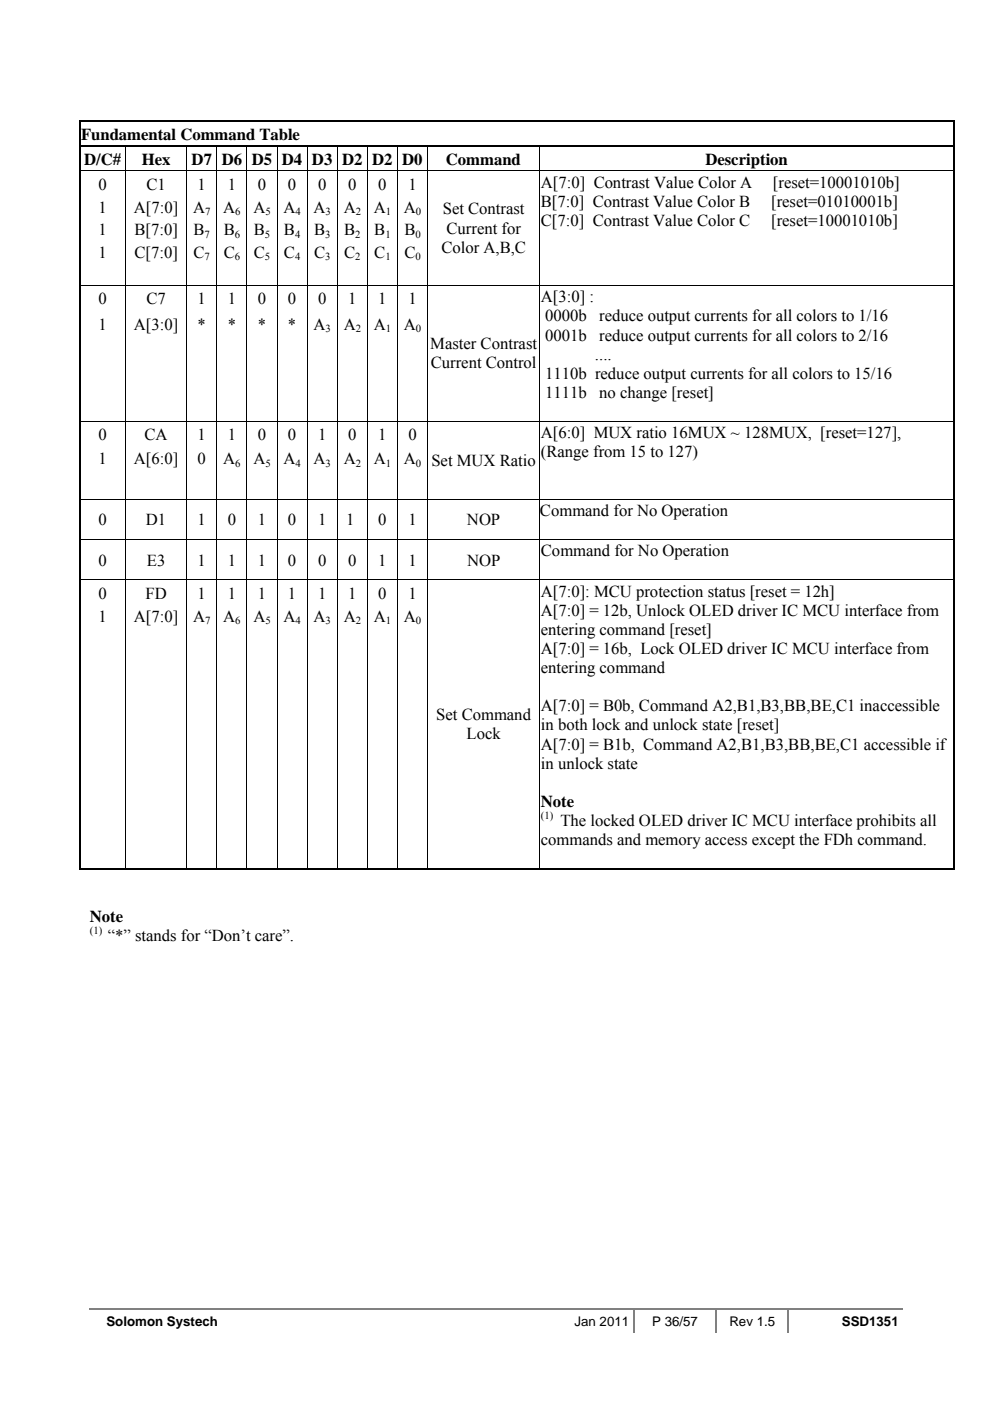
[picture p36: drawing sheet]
<svg xmlns="http://www.w3.org/2000/svg" width="210mm" height="297mm" viewBox="0 0 210 297" stroke-linecap="round" stroke-linejoin="round" font-family="sans-serif">
<defs><g id="words">
<g font-size="3.5">
<text x="17.2" y="29.7">Fundamental Command Table</text>
<text x="17.8" y="35">D/C#</text>
<text x="30.1" y="35">Hex</text>
<text x="40.6" y="35">D7 D6 D5 D4 D3 D2 D2 D0</text>
<text x="94.5" y="35">Command</text>
<text x="149.5" y="35">Description</text>
<text x="20.9" y="40.2">0</text>
<text x="31" y="40.2">C1</text>
<text x="41.9" y="40.2">1</text>
<text x="48.3" y="40.2">1</text>
<text x="54.7" y="40.2">0</text>
<text x="61" y="40.2">0</text>
<text x="67.4" y="40.2">0</text>
<text x="73.8" y="40.2">0</text>
<text x="80.2" y="40.2">0</text>
<text x="86.6" y="40.2">1</text>
<text x="114.7" y="39.8">A[7:0] Contrast Value Color A</text>
<text x="163.9" y="39.8">[reset=10001010b]</text>
<text x="20.9" y="45.1">1</text>
<text x="28.4" y="45.1">A[7:0]</text>
<text x="40.9" y="45.1">A</text>
<text x="47.3" y="45.1">A</text>
<text x="53.7" y="45.1">A</text>
<text x="60.1" y="45.1">A</text>
<text x="66.5" y="45.1">A</text>
<text x="72.9" y="45.1">A</text>
<text x="79.2" y="45.1">A</text>
<text x="85.6" y="45.1">A</text>
<text x="93.9" y="45.4">Set Contrast</text>
<text x="114.7" y="43.9">B[7:0] Contrast Value Color B</text>
<text x="114.7" y="47.9">C[7:0] Contrast Value Color C</text>
<text x="163.5" y="43.9">[reset=01010001b]</text>
<text x="163.5" y="47.9">[reset=10001010b]</text>
<text x="20.9" y="49.8">1</text>
<text x="28.5" y="49.8">B[7:0]</text>
<text x="41" y="49.8">B</text>
<text x="47.4" y="49.8">B</text>
<text x="53.8" y="49.8">B</text>
<text x="60.2" y="49.8">B</text>
<text x="66.6" y="49.8">B</text>
<text x="73" y="49.8">B</text>
<text x="79.4" y="49.8">B</text>
<text x="85.7" y="49.8">B</text>
<text x="93.6" y="53.6">Color A,B,C</text>
<text x="94.7" y="49.5">Current for</text>
<text x="20.9" y="54.6">1</text>
<text x="28.5" y="54.6">C[7:0]</text>
<text x="41" y="54.6">C</text>
<text x="47.4" y="54.6">C</text>
<text x="53.8" y="54.6">C</text>
<text x="60.2" y="54.6">C</text>
<text x="66.6" y="54.6">C</text>
<text x="73" y="54.6">C</text>
<text x="79.4" y="54.6">C</text>
<text x="85.7" y="54.6">C</text>
<text x="20.9" y="64.5">0</text>
<text x="31" y="64.5">C7</text>
<text x="41.9" y="64.5">1</text>
<text x="48.3" y="64.5">1</text>
<text x="54.7" y="64.5">0</text>
<text x="61" y="64.5">0</text>
<text x="67.4" y="64.5">0</text>
<text x="73.8" y="64.5">1</text>
<text x="80.2" y="64.5">1</text>
<text x="86.6" y="64.5">1</text>
<text x="114.7" y="64.1">A[3:0] :</text>
<text x="20.9" y="69.9">1</text>
<text x="28.4" y="69.9">A[3:0]</text>
<text x="41.9" y="69.9">*</text>
<text x="48.3" y="69.9">*</text>
<text x="54.7" y="69.9">*</text>
<text x="61" y="69.9">*</text>
<text x="66.5" y="69.9">A</text>
<text x="72.9" y="69.9">A</text>
<text x="79.2" y="69.9">A</text>
<text x="85.6" y="69.9">A</text>
<text x="115.6" y="68.2">0000b</text>
<text x="127" y="68.2">reduce output currents for all colors to 1/16</text>
<text x="91.2" y="74">Master Contrast</text>
<text x="115.6" y="72.2">0001b</text>
<text x="126.2" y="76.3">....</text>
<text x="127" y="72.2">reduce output currents for all colors to 2/16</text>
<text x="91.3" y="78.1">Current Control</text>
<text x="115.6" y="80.3">1110b reduce output currents for all colors to 15/16</text>
<text x="115.6" y="84.4">1111b</text>
<text x="127" y="84.4">no change [reset]</text>
<text x="20.9" y="93.3">0</text>
<text x="30.6" y="93.3">CA</text>
<text x="41.9" y="93.3">1</text>
<text x="48.3" y="93.3">1</text>
<text x="54.7" y="93.3">0</text>
<text x="61" y="93.3">0</text>
<text x="67.4" y="93.3">1</text>
<text x="73.8" y="93.3">0</text>
<text x="80.2" y="93.3">1</text>
<text x="86.6" y="93.3">0</text>
<text x="114.7" y="92.9">A[6:0] MUX ratio 16MUX ~ 128MUX, [reset=127],</text>
<text x="20.9" y="98.5">1</text>
<text x="28.4" y="98.5">A[6:0]</text>
<text x="41.9" y="98.5">0</text>
<text x="47.3" y="98.5">A</text>
<text x="53.7" y="98.5">A</text>
<text x="60.1" y="98.5">A</text>
<text x="66.5" y="98.5">A</text>
<text x="72.9" y="98.5">A</text>
<text x="79.2" y="98.5">A</text>
<text x="85.6" y="98.5">A</text>
<text x="91.5" y="98.8">Set MUX Ratio</text>
<text x="114.7" y="97">(Range from 15 to 127)</text>
<text x="20.9" y="111.4">0</text>
<text x="30.9" y="111.4">D1</text>
<text x="41.9" y="111.4">1</text>
<text x="48.3" y="111.4">0</text>
<text x="54.7" y="111.4">1</text>
<text x="61" y="111.4">0</text>
<text x="67.4" y="111.4">1</text>
<text x="73.4" y="111.4">1</text>
<text x="80.2" y="111.4">0</text>
<text x="86.6" y="111.4">1</text>
<text x="99" y="111.4">NOP</text>
<text x="114.5" y="109.4">Command for No Operation</text>
<text x="20.9" y="120">0</text>
<text x="31.1" y="120">E3</text>
<text x="41.9" y="120">1</text>
<text x="48.3" y="120">1</text>
<text x="54.7" y="120">1</text>
<text x="61.1" y="120">0</text>
<text x="67.4" y="120">0</text>
<text x="73.8" y="120">0</text>
<text x="80.2" y="120">1</text>
<text x="86.6" y="120">1</text>
<text x="99" y="120">NOP</text>
<text x="114.7" y="117.9">Command for No Operation</text>
<text x="20.9" y="127">0</text>
<text x="20.9" y="131.8">1</text>
<text x="28.4" y="131.8">A[7:0]</text>
<text x="30.8" y="127">FD</text>
<text x="40.9" y="131.8">A</text>
<text x="41.9" y="127">1</text>
<text x="47.3" y="131.8">A</text>
<text x="48.3" y="127">1</text>
<text x="53.7" y="131.8">A</text>
<text x="54.7" y="127">1</text>
<text x="60.1" y="131.8">A</text>
<text x="61" y="127">1</text>
<text x="66.5" y="131.8">A</text>
<text x="67.4" y="127">1</text>
<text x="72.9" y="131.8">A</text>
<text x="73.8" y="127">1</text>
<text x="79.2" y="131.8">A</text>
<text x="80.2" y="127">0</text>
<text x="85.6" y="131.8">A</text>
<text x="86.6" y="127">1</text>
<text x="114.7" y="126.5">A[7:0]: MCU protection status [reset = 12h]</text>
<text x="114.7" y="130.5">A[7:0] = 12b, Unlock OLED driver IC MCU interface from</text>
<text x="114.7" y="134.6">entering command [reset]</text>
<text x="114.7" y="138.6">A[7:0] = 16b, Lock OLED driver IC MCU interface from</text>
<text x="114.7" y="142.7">entering command</text>
<text x="92.5" y="152.6">Set Command</text>
<text x="114.7" y="150.8">A[7:0] = B0b, Command A2,B1,B3,BB,BE,C1 inaccessible</text>
<text x="114.7" y="154.9">in both lock and unlock state [reset]</text>
<text x="98.9" y="156.7">Lock</text>
<text x="114.7" y="158.9">A[7:0] = B1b, Command A2,B1,B3,BB,BE,C1 accessible if</text>
<text x="114.7" y="163">in unlock state</text>
<text x="114.7" y="171.1">Note</text>
<text x="114.7" y="179.2">commands and memory access except the FDh command.</text>
<text x="118.8" y="175.1">The locked OLED driver IC MCU interface prohibits all</text>
<text x="19" y="195.6">Note</text>
<text x="22.9" y="199.6">“*” stands for “Don’t care”.</text>
</g>
<g font-size="2.8">
<text x="22.6" y="281.2">Solomon Systech</text>
<text x="121.8" y="281.2">Jan 2011</text>
<text x="138.3" y="281.2">P 36/57</text>
<text x="154.6" y="281.2">Rev 1.5</text>
<text x="178.5" y="281.2">SSD1351</text>
</g>
<g font-size="2.3">
<text x="43.5" y="45.6">7</text>
<text x="49.9" y="45.6">6</text>
<text x="56.3" y="45.6">5</text>
<text x="62.7" y="45.6">4</text>
<text x="69" y="45.6">3</text>
<text x="75.4" y="45.6">2</text>
<text x="81.8" y="45.6">1</text>
<text x="88.2" y="45.6">0</text>
<text x="43.4" y="50.4">7</text>
<text x="49.8" y="50.4">6</text>
<text x="56.2" y="50.4">5</text>
<text x="62.5" y="50.4">4</text>
<text x="68.9" y="50.4">3</text>
<text x="75.3" y="50.4">2</text>
<text x="81.7" y="50.4">1</text>
<text x="88.1" y="50.4">0</text>
<text x="43.4" y="55.1">7</text>
<text x="49.8" y="55.1">6</text>
<text x="56.2" y="55.1">5</text>
<text x="62.5" y="55.1">4</text>
<text x="68.9" y="55.1">3</text>
<text x="75.3" y="55.1">2</text>
<text x="81.7" y="55.1">1</text>
<text x="88.1" y="55.1">0</text>
<text x="69" y="70.4">3</text>
<text x="75.4" y="70.4">2</text>
<text x="81.8" y="70.4">1</text>
<text x="88.2" y="70.4">0</text>
<text x="49.9" y="99">6</text>
<text x="56.3" y="99">5</text>
<text x="62.7" y="99">4</text>
<text x="69" y="99">3</text>
<text x="75.4" y="99">2</text>
<text x="81.8" y="99">1</text>
<text x="88.2" y="99">0</text>
<text x="43.5" y="132.3">7</text>
<text x="49.9" y="132.3">6</text>
<text x="56.3" y="132.3">5</text>
<text x="62.7" y="132.3">4</text>
<text x="69" y="132.3">3</text>
<text x="75.4" y="132.3">2</text>
<text x="81.8" y="132.3">1</text>
<text x="88.2" y="132.3">0</text>
<text x="114.7" y="173.5">(1)</text>
<text x="19" y="198">(1)</text>
</g>
</g></defs>
<path d="M18.9 277.5h115.4" fill="none" stroke="#808080" stroke-width=".34"/>
<path d="M134.3 277.3h.3v.3h-.3z" fill="#808080"/>
<path d="M134.6 277.5h17.1" fill="none" stroke="#808080" stroke-width=".34"/>
<path d="M151.7 277.3h.4v.3h-.4z" fill="#808080"/>
<path d="M152.1 277.5h14.9" fill="none" stroke="#808080" stroke-width=".34"/>
<path d="M167 277.3h.3v.3h-.3z" fill="#808080"/>
<path d="M134.4 277.6v5.1M151.9 277.6v5.1M167.1 277.6v5.1M167.3 277.5h24.2" fill="none" stroke="#808080" stroke-width=".34"/>
<g fill="#000">
<path d="M16.8 25.4h.3v.6h-.3zM16.8 30.8h.3v.6h-.3zM16.8 36.2h.3v.4h-.3zM26.5 31.1h.2v.3h-.2zM26.5 36.2h.2v.4h-.2zM39.5 31.1h.2v.3h-.2zM39.5 36.2h.2v.4h-.2zM45.9 31.1h.2v.3h-.2zM45.9 36.2h.2v.4h-.2zM52.3 31.1h.2v.3h-.2zM52.3 36.2h.2v.4h-.2zM58.7 31.1h.1v.3h-.1z"/>
<path d="M58.7 36.2h.1v.4h-.1zM65.1 31.1h.1v.3h-.1zM65.1 36.2h.1v.4h-.1zM71.4 31.1h.2v.3h-.2zM71.4 36.2h.2v.4h-.2zM77.8 31.1h.2v.3h-.2zM77.8 36.2h.2v.4h-.2zM84.2 31.1h.2v.3h-.2zM84.2 36.2h.2v.4h-.2zM90.6 31.1h.2v.3h-.2zM90.6 36.2h.2v.4h-.2zM114.3 31.1h.2v.3h-.2z"/>
<path d="M114.3 36.2h.2v.4h-.2zM202 25.4h.4v.6h-.4zM202 25.4h.4v.3h-.4zM202 30.8h.4v.6h-.4zM202 36.2h.4v.4h-.4zM16.8 41.4h.3v.2h-.3zM16.8 46.1h.3v.3h-.3zM16.8 50.9h.3v.3h-.3zM16.8 55.6h.3v.3h-.3zM26.5 41.4h.2v.2h-.2zM26.5 46.1h.2v.3h-.2zM26.5 50.9h.2v.3h-.2z"/>
<path d="M26.5 55.6h.2v.3h-.2zM39.5 41.4h.2v.2h-.2zM39.5 46.1h.2v.3h-.2zM39.5 50.9h.2v.3h-.2zM39.5 55.6h.2v.3h-.2zM45.9 41.4h.2v.2h-.2zM45.9 46.1h.2v.3h-.2zM45.9 50.9h.2v.3h-.2zM45.9 55.6h.2v.3h-.2zM52.3 41.4h.2v.2h-.2zM52.3 46.1h.2v.3h-.2zM52.3 50.9h.2v.3h-.2z"/>
<path d="M52.3 55.6h.2v.3h-.2zM58.7 41.4h.1v.2h-.1zM58.7 46.1h.1v.3h-.1zM58.7 50.9h.1v.3h-.1zM58.7 55.6h.1v.3h-.1zM65.1 41.4h.1v.2h-.1zM65.1 46.1h.1v.3h-.1zM65.1 50.9h.1v.3h-.1zM65.1 55.6h.1v.3h-.1zM71.4 41.4h.2v.2h-.2zM71.4 46.1h.2v.3h-.2zM71.4 50.9h.2v.3h-.2z"/>
<path d="M71.4 55.6h.2v.3h-.2zM77.8 41.4h.2v.2h-.2zM77.8 46.1h.2v.3h-.2zM77.8 50.9h.2v.3h-.2zM77.8 55.6h.2v.3h-.2zM84.2 41.4h.2v.2h-.2zM84.2 46.1h.2v.3h-.2zM84.2 50.9h.2v.3h-.2zM84.2 55.6h.2v.3h-.2zM90.6 41.4h.2v.2h-.2zM90.6 46.1h.2v.3h-.2zM90.6 50.9h.2v.3h-.2z"/>
<path d="M90.6 55.6h.2v.3h-.2zM114.3 41.4h.2v.2h-.2zM114.3 46.1h.2v.3h-.2zM114.3 50.9h.2v.3h-.2zM114.3 55.6h.2v.3h-.2zM202 41.4h.4v.2h-.4zM202 46.1h.4v.3h-.4zM202 50.9h.4v.3h-.4zM202 55.6h.4v.3h-.4zM16.8 60.4h.3v.5h-.3zM16.8 65.6h.3v.8h-.3zM16.8 70.9h.3v.8h-.3z"/>
<path d="M16.8 76.2h.3v.8h-.3zM26.5 60.4h.2v.5h-.2zM26.5 65.6h.2v.8h-.2zM26.5 70.9h.2v.8h-.2zM26.5 76.2h.2v.8h-.2zM39.5 60.4h.2v.5h-.2zM39.5 65.6h.2v.8h-.2zM39.5 70.9h.2v.8h-.2zM39.5 76.2h.2v.8h-.2zM45.9 60.4h.2v.5h-.2zM45.9 65.6h.2v.8h-.2zM45.9 70.9h.2v.8h-.2z"/>
<path d="M45.9 76.2h.2v.8h-.2zM52.3 60.4h.2v.5h-.2zM52.3 65.6h.2v.8h-.2zM52.3 70.9h.2v.8h-.2zM52.3 76.2h.2v.8h-.2zM58.7 60.4h.1v.5h-.1zM58.7 65.6h.1v.8h-.1zM58.7 70.9h.1v.8h-.1zM58.7 76.2h.1v.8h-.1zM65.1 60.4h.1v.5h-.1zM65.1 65.6h.1v.8h-.1zM65.1 70.9h.1v.8h-.1z"/>
<path d="M65.1 76.2h.1v.8h-.1zM71.4 60.4h.2v.5h-.2zM71.4 65.6h.2v.8h-.2zM71.4 70.9h.2v.8h-.2zM71.4 76.2h.2v.8h-.2zM77.8 60.4h.2v.5h-.2zM77.8 65.6h.2v.8h-.2zM77.8 70.9h.2v.8h-.2zM77.8 76.2h.2v.8h-.2zM84.2 60.4h.2v.5h-.2zM84.2 65.6h.2v.8h-.2zM84.2 70.9h.2v.8h-.2z"/>
<path d="M84.2 76.2h.2v.8h-.2zM90.6 60.4h.2v.5h-.2zM90.6 65.6h.2v.8h-.2zM90.6 70.9h.2v.8h-.2zM90.6 76.2h.2v.8h-.2zM114.3 60.4h.2v.5h-.2zM114.3 65.6h.2v.8h-.2zM114.3 70.9h.2v.8h-.2zM114.3 76.2h.2v.8h-.2zM202 60.4h.4v.5h-.4zM202 65.6h.4v.8h-.4zM202 70.9h.4v.8h-.4z"/>
<path d="M202 76.2h.4v.8h-.4zM16.8 81.5h.3v.8h-.3zM16.8 89.2h.3v.5h-.3zM16.8 94.4h.3v.8h-.3zM26.5 81.5h.2v.8h-.2zM26.5 89.2h.2v.5h-.2zM26.5 94.4h.2v.8h-.2zM39.5 81.5h.2v.8h-.2zM39.5 89.2h.2v.5h-.2zM39.5 94.4h.2v.8h-.2zM45.9 81.5h.2v.8h-.2zM45.9 89.2h.2v.5h-.2z"/>
<path d="M45.9 94.4h.2v.8h-.2zM52.3 81.5h.2v.8h-.2zM52.3 89.2h.2v.5h-.2zM52.3 94.4h.2v.8h-.2zM58.7 81.5h.1v.8h-.1zM58.7 89.2h.1v.5h-.1zM58.7 94.4h.1v.8h-.1zM65.1 81.5h.1v.8h-.1zM65.1 89.2h.1v.5h-.1zM65.1 94.4h.1v.8h-.1zM71.4 81.5h.2v.8h-.2zM71.4 89.2h.2v.5h-.2z"/>
<path d="M71.4 94.4h.2v.8h-.2zM77.8 81.5h.2v.8h-.2zM77.8 89.2h.2v.5h-.2zM77.8 94.4h.2v.8h-.2zM84.2 81.5h.2v.8h-.2zM84.2 89.2h.2v.5h-.2zM84.2 94.4h.2v.8h-.2zM90.6 81.5h.2v.8h-.2zM90.6 89.2h.2v.5h-.2zM90.6 94.4h.2v.8h-.2zM114.3 81.5h.2v.8h-.2zM114.3 89.2h.2v.5h-.2z"/>
<path d="M114.3 94.4h.2v.8h-.2zM202 81.5h.4v.8h-.4zM202 89.2h.4v.5h-.4zM202 94.4h.4v.8h-.4zM16.8 105.9h.3v.3h-.3zM16.8 114.3h.3v.4h-.3zM26.5 105.9h.2v.3h-.2zM26.5 114.3h.2v.4h-.2zM39.5 105.9h.2v.3h-.2zM39.5 114.3h.2v.4h-.2zM45.9 105.9h.2v.3h-.2zM45.9 114.3h.2v.4h-.2z"/>
<path d="M52.3 105.9h.2v.3h-.2zM52.3 114.3h.2v.4h-.2zM58.7 105.9h.1v.3h-.1zM58.7 114.3h.1v.4h-.1zM65.1 105.9h.1v.3h-.1zM65.1 114.3h.1v.4h-.1zM71.4 105.9h.2v.3h-.2zM71.4 114.3h.2v.4h-.2zM77.8 105.9h.2v.3h-.2zM77.8 114.3h.2v.4h-.2zM84.2 105.9h.2v.3h-.2zM84.2 114.3h.2v.4h-.2z"/>
<path d="M90.6 105.9h.2v.3h-.2zM90.6 114.3h.2v.4h-.2zM114.3 105.9h.2v.3h-.2zM114.3 114.3h.2v.4h-.2zM202 105.9h.4v.3h-.4zM202 114.3h.4v.4h-.4zM16.8 122.8h.3v.5h-.3zM16.8 128.3h.3v.2h-.3zM26.5 122.8h.2v.5h-.2zM26.5 128.3h.2v.2h-.2zM39.5 122.8h.2v.5h-.2zM39.5 128.3h.2v.2h-.2z"/>
<path d="M45.9 122.8h.2v.5h-.2zM45.9 128.3h.2v.2h-.2zM52.3 122.8h.2v.5h-.2zM52.3 128.3h.2v.2h-.2zM58.7 122.8h.1v.5h-.1zM58.7 128.3h.1v.2h-.1zM65.1 122.8h.1v.5h-.1zM65.1 128.3h.1v.2h-.1zM71.4 122.8h.2v.5h-.2zM71.4 128.3h.2v.2h-.2zM77.8 122.8h.2v.5h-.2zM77.8 128.3h.2v.2h-.2z"/>
<path d="M84.2 122.8h.2v.5h-.2zM84.2 128.3h.2v.2h-.2zM90.6 122.8h.2v.5h-.2zM90.6 128.3h.2v.2h-.2zM114.3 122.8h.2v.5h-.2zM114.3 128.3h.2v.2h-.2zM202 122.8h.4v.5h-.4zM202 128.3h.4v.2h-.4zM202 184.1h.4v.3h-.4z"/>
</g>
<g fill="none" stroke="#000" stroke-width=".34">
<path d="M16.8 25.6h185.2M16.9 26v4.8M16.9 31.4v4.8M16.9 36.6v4.8M17.1 30.9h184.9M202.2 26v4.8M202.2 31.4v4.8M202.2 36.6v4.8M16.9 41.6v4.5M16.9 46.4v4.5M16.9 51.2v4.4M16.9 55.9v4.5"/>
<path d="M202.2 41.6v4.5M202.2 46.4v4.5M202.2 51.2v4.4M202.2 55.9v4.5M16.9 60.9v4.7M16.9 66.4v4.5M16.9 71.7v4.5M16.9 77v4.5M202.2 60.9v4.7M202.2 66.4v4.5M202.2 71.7v4.5M202.2 77v4.5"/>
<path d="M16.9 82.3v6.9M16.9 89.7v4.7M16.9 95.2v10.7M202.2 82.3v6.9M202.2 89.7v4.7M202.2 95.2v10.7M16.9 106.2v8.1M16.9 114.7v8.1M202.2 106.2v8.1M202.2 114.7v8.1M16.9 123.3v5M16.9 128.5v55.9"/>
<path d="M202.2 123.3v5M202.2 128.5v55.9M16.8 184.2h185.2"/>
</g>
<g fill="none" stroke="#000" stroke-width=".21">
<path d="M17.1 36.2h9.4M26.6 31.4v4.8M26.6 36.6v4.8M26.7 36.2h12.8M39.6 31.4v4.8M39.6 36.6v4.8M39.7 36.2h6.2M46 31.4v4.8M46 36.6v4.8M46.1 36.2h6.2M52.4 31.4v4.8M52.4 36.6v4.8"/>
<path d="M52.5 36.2h6.2M58.8 31.4v4.8M58.8 36.6v4.8M58.8 36.2h6.3M65.2 31.4v4.8M65.2 36.6v4.8M65.2 36.2h6.2M71.5 31.4v4.8M71.5 36.6v4.8M71.6 36.2h6.2M77.9 31.4v4.8M77.9 36.6v4.8"/>
<path d="M78 36.2h6.2M84.3 31.4v4.8M84.3 36.6v4.8M84.4 36.2h6.2M90.7 31.4v4.8M90.7 36.6v4.8M90.8 36.2h23.5M114.4 31.4v4.8M114.4 36.6v4.8M114.5 36.2h87.5M26.6 41.6v4.5M26.6 46.4v4.5"/>
<path d="M26.6 51.2v4.4M26.6 55.9v4.5M39.6 41.6v4.5M39.6 46.4v4.5M39.6 51.2v4.4M39.6 55.9v4.5M46 41.6v4.5M46 46.4v4.5M46 51.2v4.4M46 55.9v4.5M52.4 41.6v4.5M52.4 46.4v4.5"/>
<path d="M52.4 51.2v4.4M52.4 55.9v4.5M58.8 41.6v4.5M58.8 46.4v4.5M58.8 51.2v4.4M58.8 55.9v4.5M65.2 41.6v4.5M65.2 46.4v4.5M65.2 51.2v4.4M65.2 55.9v4.5M71.5 41.6v4.5M71.5 46.4v4.5"/>
<path d="M71.5 51.2v4.4M71.5 55.9v4.5M77.9 41.6v4.5M77.9 46.4v4.5M77.9 51.2v4.4M77.9 55.9v4.5M84.3 41.6v4.5M84.3 46.4v4.5M84.3 51.2v4.4M84.3 55.9v4.5M90.7 41.6v4.5M90.7 46.4v4.5"/>
<path d="M90.7 51.2v4.4M90.7 55.9v4.5M114.4 41.6v4.5M114.4 46.4v4.5M114.4 51.2v4.4M114.4 55.9v4.5M17.1 60.5h9.4M26.6 60.9v4.7M26.6 66.4v4.5M26.6 71.7v4.5M26.6 77v4.5M26.7 60.5h12.8"/>
<path d="M39.6 60.9v4.7M39.6 66.4v4.5M39.6 71.7v4.5M39.6 77v4.5M39.7 60.5h6.2M46 60.9v4.7M46 66.4v4.5M46 71.7v4.5M46 77v4.5M46.1 60.5h6.2M52.4 60.9v4.7M52.4 66.4v4.5"/>
<path d="M52.4 71.7v4.5M52.4 77v4.5M52.5 60.5h6.2M58.8 60.9v4.7M58.8 66.4v4.5M58.8 71.7v4.5M58.8 77v4.5M58.8 60.5h6.3M65.2 60.9v4.7M65.2 66.4v4.5M65.2 71.7v4.5M65.2 77v4.5"/>
<path d="M65.2 60.5h6.2M71.5 60.9v4.7M71.5 66.4v4.5M71.5 71.7v4.5M71.5 77v4.5M71.6 60.5h6.2M77.9 60.9v4.7M77.9 66.4v4.5M77.9 71.7v4.5M77.9 77v4.5M78 60.5h6.2M84.3 60.9v4.7"/>
<path d="M84.3 66.4v4.5M84.3 71.7v4.5M84.3 77v4.5M84.4 60.5h6.2M90.7 60.9v4.7M90.7 66.4v4.5M90.7 71.7v4.5M90.7 77v4.5M90.8 60.5h23.5M114.4 60.9v4.7M114.4 66.4v4.5M114.4 71.7v4.5"/>
<path d="M114.4 77v4.5M114.5 60.5h87.5M17.1 89.3h9.4M26.6 82.3v6.9M26.6 89.7v4.7M26.6 95.2v10.7M26.7 89.3h12.8M39.6 82.3v6.9M39.6 89.7v4.7M39.6 95.2v10.7M39.7 89.3h6.2M46 82.3v6.9"/>
<path d="M46 89.7v4.7M46 95.2v10.7M46.1 89.3h6.2M52.4 82.3v6.9M52.4 89.7v4.7M52.4 95.2v10.7M52.5 89.3h6.2M58.8 82.3v6.9M58.8 89.7v4.7M58.8 95.2v10.7M58.8 89.3h6.3M65.2 82.3v6.9"/>
<path d="M65.2 89.7v4.7M65.2 95.2v10.7M65.2 89.3h6.2M71.5 82.3v6.9M71.5 89.7v4.7M71.5 95.2v10.7M71.6 89.3h6.2M77.9 82.3v6.9M77.9 89.7v4.7M77.9 95.2v10.7M78 89.3h6.2M84.3 82.3v6.9"/>
<path d="M84.3 89.7v4.7M84.3 95.2v10.7M84.4 89.3h6.2M90.7 82.3v6.9M90.7 89.7v4.7M90.7 95.2v10.7M90.8 89.3h23.5M114.4 82.3v6.9M114.4 89.7v4.7M114.4 95.2v10.7M114.5 89.3h87.5M17.1 106h9.4"/>
<path d="M17.1 114.3h9.4M26.6 106.2v8.1M26.6 114.7v8.1M26.7 106h12.8M26.7 114.3h12.8M39.6 106.2v8.1M39.6 114.7v8.1M39.7 106h6.2M39.7 114.3h6.2M46 106.2v8.1M46 114.7v8.1M46.1 106h6.2"/>
<path d="M46.1 114.3h6.2M52.4 106.2v8.1M52.4 114.7v8.1M52.5 106h6.2M52.5 114.3h6.2M58.8 106.2v8.1M58.8 114.7v8.1M58.8 106h6.3M58.8 114.3h6.3M65.2 106.2v8.1M65.2 114.7v8.1M65.2 106h6.2"/>
<path d="M65.2 114.3h6.2M71.5 106.2v8.1M71.5 114.7v8.1M71.6 106h6.2M71.6 114.3h6.2M77.9 106.2v8.1M77.9 114.7v8.1M78 106h6.2M78 114.3h6.2M84.3 106.2v8.1M84.3 114.7v8.1M84.4 106h6.2"/>
<path d="M84.4 114.3h6.2M90.7 106.2v8.1M90.7 114.7v8.1M90.8 106h23.5M90.8 114.3h23.5M114.4 106.2v8.1M114.4 114.7v8.1M114.5 106h87.5M114.5 114.3h87.5M17.1 122.9h9.4M26.6 123.3v5M26.6 128.5v55.6"/>
<path d="M26.7 122.9h12.8M39.6 123.3v5M39.6 128.5v55.6M39.7 122.9h6.2M46 123.3v5M46 128.5v55.6M46.1 122.9h6.2M52.4 123.3v5M52.4 128.5v55.6M52.5 122.9h6.2M58.8 123.3v5M58.8 128.5v55.6"/>
<path d="M58.8 122.9h6.3M65.2 123.3v5M65.2 128.5v55.6M65.2 122.9h6.2M71.5 123.3v5M71.5 128.5v55.6M71.6 122.9h6.2M77.9 123.3v5M77.9 128.5v55.6M78 122.9h6.2M84.3 123.3v5M84.3 128.5v55.6"/>
<path d="M84.4 122.9h6.2M90.7 123.3v5M90.7 128.5v55.6M90.8 122.9h23.5M114.4 123.3v5M114.4 128.5v55.6M114.5 122.9h87.5"/>
</g>
<use href="#words"/>
</svg>
